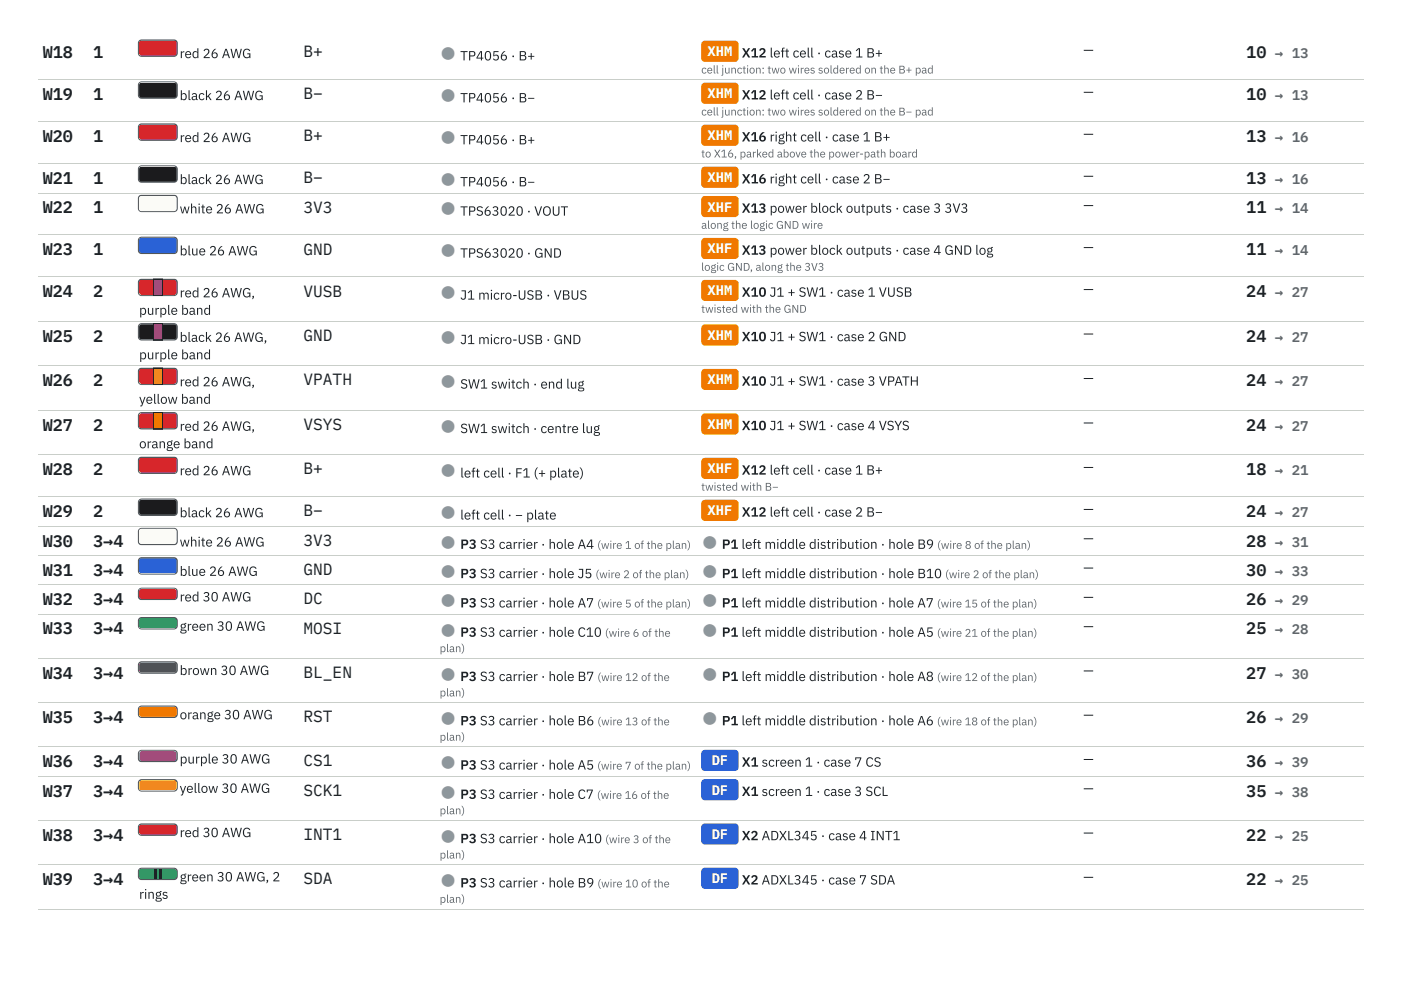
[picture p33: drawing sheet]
<svg xmlns="http://www.w3.org/2000/svg" width="297mm" height="210mm" viewBox="0 0 297 210" stroke-linecap="round" stroke-linejoin="round" font-family="sans-serif">
<defs><g id="words">
<g font-size="4.5" fill="#8e979c">
<text x="93.7" y="12.6">●</text>
<text x="93.7" y="21.5">●</text>
<text x="93.7" y="30.4">●</text>
<text x="93.7" y="39.3">●</text>
<text x="93.7" y="45.5">●</text>
<text x="93.7" y="54.4">●</text>
<text x="93.7" y="63.3">●</text>
<text x="93.7" y="72.7">●</text>
<text x="93.7" y="82.2">●</text>
<text x="93.7" y="91.6">●</text>
<text x="93.7" y="101.1">●</text>
<text x="93.7" y="110">●</text>
<text x="93.7" y="116.2">●</text>
<text x="149.2" y="116.2">●</text>
<text x="93.7" y="122.4">●</text>
<text x="149.2" y="122.4">●</text>
<text x="93.7" y="128.6">●</text>
<text x="149.2" y="128.6">●</text>
<text x="93.7" y="134.8">●</text>
<text x="149.2" y="134.8">●</text>
<text x="93.7" y="144.2">●</text>
<text x="149.2" y="144.2">●</text>
<text x="93.7" y="153.6">●</text>
<text x="149.2" y="153.6">●</text>
<text x="93.7" y="163">●</text>
<text x="93.7" y="169.2">●</text>
<text x="93.7" y="178.6">●</text>
<text x="93.7" y="188">●</text>
</g>
<g font-size="3.6" fill="#1d2226">
<text x="9.1" y="12.3">W18</text>
<text x="19.8" y="12.3">1</text>
<text x="264.2" y="12.3">10</text>
<text x="9.1" y="21.2">W19</text>
<text x="19.8" y="21.2">1</text>
<text x="264.2" y="21.2">10</text>
<text x="9.1" y="30.1">W20</text>
<text x="19.8" y="30.1">1</text>
<text x="264.2" y="30.1">13</text>
<text x="9.1" y="39.1">W21</text>
<text x="19.8" y="39.1">1</text>
<text x="264.2" y="39.1">13</text>
<text x="9.1" y="45.3">W22</text>
<text x="19.8" y="45.3">1</text>
<text x="264.2" y="45.3">11</text>
<text x="9.1" y="54.2">W23</text>
<text x="19.8" y="54.2">1</text>
<text x="264.2" y="54.2">11</text>
<text x="9.1" y="63.1">W24</text>
<text x="19.8" y="63.1">2</text>
<text x="264.2" y="63.1">24</text>
<text x="9.1" y="72.5">W25</text>
<text x="19.8" y="72.5">2</text>
<text x="264.2" y="72.5">24</text>
<text x="9.1" y="82">W26</text>
<text x="19.8" y="82">2</text>
<text x="264.2" y="82">24</text>
<text x="9.1" y="91.4">W27</text>
<text x="19.8" y="91.4">2</text>
<text x="264.2" y="91.4">24</text>
<text x="9.1" y="100.8">W28</text>
<text x="19.8" y="100.8">2</text>
<text x="264.2" y="100.8">18</text>
<text x="9.1" y="109.7">W29</text>
<text x="19.8" y="109.7">2</text>
<text x="264.2" y="109.7">24</text>
<text x="9.1" y="116">W30</text>
<text x="19.8" y="116">3→4</text>
<text x="264.2" y="116">28</text>
<text x="9.1" y="122.2">W31</text>
<text x="19.8" y="122.2">3→4</text>
<text x="264.2" y="122.2">30</text>
<text x="9.1" y="128.4">W32</text>
<text x="19.8" y="128.4">3→4</text>
<text x="264.2" y="128.4">26</text>
<text x="9.1" y="134.6">W33</text>
<text x="19.8" y="134.6">3→4</text>
<text x="264.2" y="134.6">25</text>
<text x="9.1" y="144">W34</text>
<text x="19.8" y="144">3→4</text>
<text x="264.2" y="144">27</text>
<text x="9.1" y="153.4">W35</text>
<text x="19.8" y="153.4">3→4</text>
<text x="264.2" y="153.4">26</text>
<text x="9.1" y="162.8">W36</text>
<text x="19.8" y="162.8">3→4</text>
<text x="264.2" y="162.8">36</text>
<text x="9.1" y="169">W37</text>
<text x="19.8" y="169">3→4</text>
<text x="264.2" y="169">35</text>
<text x="9.1" y="178.4">W38</text>
<text x="19.8" y="178.4">3→4</text>
<text x="264.2" y="178.4">22</text>
<text x="9.1" y="187.8">W39</text>
<text x="19.8" y="187.8">3→4</text>
<text x="264.2" y="187.8">22</text>
</g>
<g font-size="3.4" fill="#1d2226">
<text x="64.3" y="12.2">B+</text>
<text x="64.3" y="21.1">B−</text>
<text x="64.3" y="30">B+</text>
<text x="64.3" y="38.9">B−</text>
<text x="64.3" y="45.1">3V3</text>
<text x="64.3" y="54">GND</text>
<text x="64.3" y="62.9">VUSB</text>
<text x="64.3" y="72.3">GND</text>
<text x="64.3" y="81.8">VPATH</text>
<text x="64.3" y="91.2">VSYS</text>
<text x="64.3" y="100.7">B+</text>
<text x="64.3" y="109.6">B−</text>
<text x="64.3" y="115.8">3V3</text>
<text x="64.3" y="122">GND</text>
<text x="64.3" y="128.2">DC</text>
<text x="64.3" y="134.4">MOSI</text>
<text x="64.3" y="143.8">BL_EN</text>
<text x="64.3" y="153.2">RST</text>
<text x="64.3" y="162.6">CS1</text>
<text x="64.3" y="168.8">SCK1</text>
<text x="64.3" y="178.2">INT1</text>
<text x="64.3" y="187.6">SDA</text>
</g>
<g font-size="3" fill="#5e676d">
<text x="270.3" y="12.3">→ 13</text>
<text x="270.3" y="21.2">→ 13</text>
<text x="270.3" y="30.1">→ 16</text>
<text x="270.3" y="39.1">→ 16</text>
<text x="270.3" y="45.3">→ 14</text>
<text x="270.3" y="54.2">→ 14</text>
<text x="270.3" y="63.1">→ 27</text>
<text x="270.3" y="72.5">→ 27</text>
<text x="270.3" y="82">→ 27</text>
<text x="270.3" y="91.4">→ 27</text>
<text x="270.3" y="100.8">→ 21</text>
<text x="270.3" y="109.7">→ 27</text>
<text x="270.3" y="116">→ 31</text>
<text x="270.3" y="122.2">→ 33</text>
<text x="270.3" y="128.4">→ 29</text>
<text x="270.3" y="134.6">→ 28</text>
<text x="270.3" y="144">→ 30</text>
<text x="270.3" y="153.4">→ 29</text>
<text x="270.3" y="162.8">→ 39</text>
<text x="270.3" y="169">→ 38</text>
<text x="270.3" y="178.4">→ 25</text>
<text x="270.3" y="187.8">→ 25</text>
</g>
<g font-size="2.9" fill="#fff">
<text x="150" y="11.9">XHM</text>
<text x="150" y="20.8">XHM</text>
<text x="150" y="29.7">XHM</text>
<text x="150" y="38.7">XHM</text>
<text x="150" y="44.9">XHF</text>
<text x="150" y="53.8">XHF</text>
<text x="150" y="62.7">XHM</text>
<text x="150" y="72.1">XHM</text>
<text x="150" y="81.6">XHM</text>
<text x="150" y="91">XHM</text>
<text x="150" y="100.4">XHF</text>
<text x="150" y="109.3">XHF</text>
<text x="150.9" y="162.4">DF</text>
<text x="150.9" y="168.6">DF</text>
<text x="150.9" y="178">DF</text>
<text x="150.9" y="187.4">DF</text>
</g>
<g font-size="2.8" fill="#1d2226">
<text x="229.7" y="11.5">—</text>
<text x="38.1" y="12.3">red 26 AWG</text>
<text x="97.6" y="12.8">TP4056 · B+</text>
<text x="157.3" y="12.2">X12 left cell · case 1 B+</text>
<text x="38.1" y="21.2">black 26 AWG</text>
<text x="97.6" y="21.7">TP4056 · B−</text>
<text x="157.3" y="21.1">X12 left cell · case 2 B−</text>
<text x="229.7" y="20.4">—</text>
<text x="229.7" y="29.4">—</text>
<text x="38.1" y="30.1">red 26 AWG</text>
<text x="97.6" y="30.6">TP4056 · B+</text>
<text x="157.3" y="30">X16 right cell · case 1 B+</text>
<text x="38.1" y="39.1">black 26 AWG</text>
<text x="97.6" y="39.5">TP4056 · B−</text>
<text x="157.3" y="38.9">X16 right cell · case 2 B−</text>
<text x="229.7" y="38.3">—</text>
<text x="38.1" y="45.3">white 26 AWG</text>
<text x="97.6" y="45.8">TPS63020 · VOUT</text>
<text x="157.3" y="45.1">X13 power block outputs · case 3</text>
<text x="200.2" y="45.1">3V3</text>
<text x="229.7" y="44.5">—</text>
<text x="229.7" y="53.4">—</text>
<text x="38.1" y="54.2">blue 26 AWG</text>
<text x="97.6" y="54.7">TPS63020 · GND</text>
<text x="157.3" y="54">X13 power block outputs · case 4 GND log</text>
<text x="38.1" y="63.1">red 26 AWG,</text>
<text x="97.6" y="63.6">J1 micro-USB · VBUS</text>
<text x="157.3" y="63">X10 J1 + SW1 · case 1 VUSB</text>
<text x="229.7" y="62.3">—</text>
<text x="29.5" y="66.8">purple band</text>
<text x="229.7" y="71.7">—</text>
<text x="29.5" y="76.2">purple band</text>
<text x="38.1" y="72.5">black 26 AWG,</text>
<text x="97.6" y="73">J1 micro-USB · GND</text>
<text x="157.3" y="72.4">X10 J1 + SW1 · case 2 GND</text>
<text x="38.1" y="82">red 26 AWG,</text>
<text x="97.6" y="82.4">SW1 switch · end lug</text>
<text x="157.3" y="81.8">X10 J1 + SW1 · case 3 VPATH</text>
<text x="229.7" y="81.2">—</text>
<text x="29.5" y="85.7">yellow band</text>
<text x="29.5" y="95.1">orange band</text>
<text x="38.1" y="91.4">red 26 AWG,</text>
<text x="97.6" y="91.9">SW1 switch · centre lug</text>
<text x="157.3" y="91.3">X10 J1 + SW1 · case 4 VSYS</text>
<text x="229.7" y="90.6">—</text>
<text x="38.1" y="100.8">red 26 AWG</text>
<text x="97.6" y="101.3">left cell · F1 (+ plate)</text>
<text x="157.3" y="100.7">X12 left cell · case 1 B+</text>
<text x="229.7" y="100">—</text>
<text x="38.1" y="109.7">black 26 AWG</text>
<text x="97.6" y="110.2">left cell · − plate</text>
<text x="157.3" y="109.6">X12 left cell · case 2 B−</text>
<text x="229.7" y="108.9">—</text>
<text x="38.1" y="116">white 26 AWG</text>
<text x="97.6" y="116.4">P3 S3 carrier · hole A4</text>
<text x="153" y="116.4">P1 left middle distribution · hole B9</text>
<text x="229.7" y="115.2">—</text>
<text x="38.1" y="122.2">blue 26 AWG</text>
<text x="97.6" y="122.7">P3 S3 carrier · hole J5</text>
<text x="153" y="122.7">P1 left middle distribution · hole B10</text>
<text x="229.7" y="121.4">—</text>
<text x="38.1" y="127.6">red 30 AWG</text>
<text x="97.6" y="128.9">P3 S3 carrier · hole A7</text>
<text x="153" y="128.9">P1 left middle distribution · hole A7</text>
<text x="229.7" y="127.6">—</text>
<text x="38.1" y="133.8">green 30 AWG</text>
<text x="97.6" y="135.1">P3 S3 carrier · hole C10</text>
<text x="153" y="135.1">P1 left middle distribution · hole A5</text>
<text x="229.7" y="133.8">—</text>
<text x="38.1" y="143.2">brown 30 AWG</text>
<text x="229.7" y="143.2">—</text>
<text x="97.6" y="144.5">P3 S3 carrier · hole B7</text>
<text x="153" y="144.5">P1 left middle distribution · hole A8</text>
<text x="38.1" y="152.6">orange 30 AWG</text>
<text x="97.6" y="153.9">P3 S3 carrier · hole B6</text>
<text x="153" y="153.9">P1 left middle distribution · hole A6</text>
<text x="229.7" y="152.6">—</text>
<text x="38.1" y="162">purple 30 AWG</text>
<text x="229.7" y="162">—</text>
<text x="97.6" y="163.3">P3 S3 carrier · hole A5</text>
<text x="157.3" y="162.7">X1 screen 1 · case 7 CS</text>
<text x="38.1" y="168.2">yellow 30 AWG</text>
<text x="97.6" y="169.5">P3 S3 carrier · hole C7</text>
<text x="157.3" y="168.9">X1 screen 1 · case 3 SCL</text>
<text x="229.7" y="168.2">—</text>
<text x="38.1" y="177.6">red 30 AWG</text>
<text x="97.6" y="178.9">P3 S3 carrier · hole A10</text>
<text x="157.3" y="178.3">X2 ADXL345 · case 4 INT1</text>
<text x="229.7" y="177.6">—</text>
<text x="29.5" y="190.7">rings</text>
<text x="38.1" y="187">green 30 AWG, 2</text>
<text x="97.6" y="188.3">P3 S3 carrier · hole B9</text>
<text x="157.3" y="187.7">X2 ADXL345 · case 7 SDA</text>
<text x="229.7" y="187">—</text>
</g>
<g font-size="2.4" fill="#5e676d">
<text x="148.7" y="15.6">cell junction: two wires soldered on the B+ pad</text>
<text x="148.7" y="24.5">cell junction: two wires soldered on the B− pad</text>
<text x="148.7" y="33.4">to X16, parked above the power-path board</text>
<text x="148.7" y="48.5">along the logic GND wire</text>
<text x="148.7" y="57.4">logic GND, along the 3V3</text>
<text x="148.7" y="66.3">twisted with the GND</text>
<text x="148.7" y="104.1">twisted with B−</text>
<text x="126.6" y="116.4">(wire 1 of the plan)</text>
<text x="198.7" y="116.4">(wire 8 of the plan)</text>
<text x="126.3" y="122.7">(wire 2 of the plan)</text>
<text x="200.4" y="122.7">(wire 2 of the plan)</text>
<text x="126.6" y="128.9">(wire 5 of the plan)</text>
<text x="198.7" y="128.9">(wire 15 of the plan)</text>
<text x="128.3" y="135.1">(wire 6 of the</text>
<text x="198.7" y="135.1">(wire 21 of the plan)</text>
<text x="93.2" y="138.4">plan)</text>
<text x="93.2" y="147.8">plan)</text>
<text x="126.7" y="144.5">(wire 12 of the</text>
<text x="198.7" y="144.5">(wire 12 of the plan)</text>
<text x="126.7" y="153.9">(wire 13 of the</text>
<text x="198.7" y="153.9">(wire 18 of the plan)</text>
<text x="93.2" y="157.1">plan)</text>
<text x="126.6" y="163.3">(wire 7 of the plan)</text>
<text x="93.2" y="172.8">plan)</text>
<text x="126.6" y="169.5">(wire 16 of the</text>
<text x="128.3" y="178.9">(wire 3 of the</text>
<text x="93.2" y="182.1">plan)</text>
<text x="93.2" y="191.5">plan)</text>
<text x="126.7" y="188.3">(wire 10 of the</text>
</g>
</g></defs>
<g fill="none" stroke="#c9cec9" stroke-width=".21">
<path d="M8 16.9h281M8 25.8h281M8 34.7h281M8 40.9h281M8 49.9h281M8 58.8h281M8 68.2h281M8 77.6h281M8 87.1h281M8 96.5h281M8 105.4h281M8 111.6h281"/>
<path d="M8 117.9h281M8 124.1h281M8 130.3h281M8 139.7h281M8 149.1h281M8 158.5h281M8 164.7h281M8 174.1h281M8 183.5h281M8 192.9h281"/>
</g>
<path d="M29.5 8.6l.5-.2h6.9a.79 .79 0 0 1 .8 .8v2.1a.79 .79 0 0 1-.8 .8h-6.9a.79 .79 0 0 1-.8-.8v-2.1z" fill="#4c555b"/>
<path d="M29.5 8.6h7.9v3.2h-7.9z" fill="#d7262b"/>
<path d="M148.7 8.6h7.9v4.5h-7.9z" fill="#f07800"/>
<path d="M29.5 17.5l.5-.2h6.9a.79 .79 0 0 1 .8 .8v2.1a.79 .79 0 0 1-.8 .8h-6.9a.79 .79 0 0 1-.8-.8v-2.1z" fill="#4c555b"/>
<path d="M29.5 17.5h7.9v3.2h-7.9z" fill="#1b1b1d"/>
<path d="M148.7 17.5h7.9v4.5h-7.9z" fill="#f07800"/>
<path d="M29.5 26.4l.5-.2h6.9a.79 .79 0 0 1 .8 .8v2.1a.79 .79 0 0 1-.8 .8h-6.9a.79 .79 0 0 1-.8-.8v-2.1z" fill="#4c555b"/>
<path d="M29.5 26.4h7.9v3.2h-7.9z" fill="#d7262b"/>
<path d="M148.7 26.4h7.9v4.5h-7.9z" fill="#f07800"/>
<path d="M29.5 35.3l.5-.2h6.9a.79 .79 0 0 1 .8 .8v2.1a.79 .79 0 0 1-.8 .8h-6.9a.79 .79 0 0 1-.8-.8v-2.1z" fill="#4c555b"/>
<path d="M29.5 35.3h7.9v3.2h-7.9z" fill="#1b1b1d"/>
<path d="M148.7 35.3h7.9v4.5h-7.9z" fill="#f07800"/>
<path d="M29.5 41.5l.5-.2h6.9a.79 .79 0 0 1 .8 .8v2.1a.79 .79 0 0 1-.8 .8h-6.9a.79 .79 0 0 1-.8-.8v-2.1z" fill="#4c555b"/>
<path d="M29.5 41.6h7.9v3.1h-7.9z" fill="#fbfbf7"/>
<path d="M148.7 41.6h7.9v4.5h-7.9z" fill="#f07800"/>
<path d="M29.5 50.4l.5-.2h6.9a.79 .79 0 0 1 .8 .8v2.1a.79 .79 0 0 1-.8 .8h-6.9a.79 .79 0 0 1-.8-.8v-2.1z" fill="#4c555b"/>
<path d="M29.5 50.5h7.9v3.1h-7.9z" fill="#2a62d6"/>
<path d="M148.7 50.5h7.9v4.5h-7.9z" fill="#f07800"/>
<path d="M29.5 59.3l.5-.2h6.9a.79 .79 0 0 1 .8 .8v2.1a.79 .79 0 0 1-.8 .8h-6.9a.79 .79 0 0 1-.8-.8v-2.1z" fill="#4c555b"/>
<path d="M29.5 59.4h7.9v3.2h-7.9z" fill="#d7262b"/>
<path d="M32.4 59.1h2.1v3.7h-2.1z" fill="#1d2226"/>
<path d="M32.7 59.4h1.6v3.2h-1.6z" fill="#8e44c4"/>
<path d="M148.7 59.4h7.9v4.5h-7.9z" fill="#f07800"/>
<path d="M29.5 68.8l.5-.2h6.9a.79 .79 0 0 1 .8 .7v2.2a.79 .79 0 0 1-.8 .8h-6.9a.79 .79 0 0 1-.8-.8v-2.2z" fill="#4c555b"/>
<path d="M29.5 68.8h7.9v3.2h-7.9z" fill="#1b1b1d"/>
<path d="M32.4 68.6h2.1v3.7h-2.1z" fill="#1d2226"/>
<path d="M32.7 68.8h1.6v3.2h-1.6z" fill="#8e44c4"/>
<path d="M148.7 68.8h7.9v4.5h-7.9z" fill="#f07800"/>
<path d="M29.5 78.2l.5-.2h6.9a.79 .79 0 0 1 .8 .8v2.1a.79 .79 0 0 1-.8 .8h-6.9a.79 .79 0 0 1-.8-.8v-2.1z" fill="#4c555b"/>
<path d="M29.5 78.3h7.9v3.1h-7.9z" fill="#d7262b"/>
<path d="M32.4 78h2.1v3.7h-2.1z" fill="#1d2226"/>
<path d="M32.7 78.3h1.6v3.1h-1.6z" fill="#f5c400"/>
<path d="M148.7 78.3h7.9v4.5h-7.9z" fill="#f07800"/>
<path d="M29.5 87.7l.5-.3h6.9a.79 .79 0 0 1 .8 .8v2.1a.79 .79 0 0 1-.8 .8h-6.9a.79 .79 0 0 1-.8-.8v-2.1z" fill="#4c555b"/>
<path d="M29.5 87.7h7.9v3.2h-7.9z" fill="#d7262b"/>
<path d="M32.4 87.4h2.1v3.7h-2.1z" fill="#1d2226"/>
<g fill="#f07800">
<path d="M32.7 87.7h1.6v3.2h-1.6z"/>
<path d="M148.7 87.7h7.9v4.5h-7.9z"/>
</g>
<path d="M29.5 97.1l.5-.2h6.9a.79 .79 0 0 1 .8 .8v2.1a.79 .79 0 0 1-.8 .8h-6.9a.79 .79 0 0 1-.8-.8v-2.1z" fill="#4c555b"/>
<path d="M29.5 97.1h7.9v3.2h-7.9z" fill="#d7262b"/>
<path d="M148.7 97.1h7.9v4.5h-7.9z" fill="#f07800"/>
<path d="M29.5 106l.5-.2h6.9a.79 .79 0 0 1 .8 .8v2.1a.79 .79 0 0 1-.8 .8h-6.9a.79 .79 0 0 1-.8-.8v-2.1z" fill="#4c555b"/>
<path d="M29.5 106h7.9v3.2h-7.9z" fill="#1b1b1d"/>
<path d="M148.7 106h7.9v4.5h-7.9z" fill="#f07800"/>
<path d="M29.5 112.2l.5-.2h6.9a.79 .79 0 0 1 .8 .8v2.1a.79 .79 0 0 1-.8 .8h-6.9a.79 .79 0 0 1-.8-.8v-2.1z" fill="#4c555b"/>
<path d="M29.5 112.3h7.9v3.1h-7.9z" fill="#fbfbf7"/>
<path d="M29.5 118.4l.5-.2h6.9a.79 .79 0 0 1 .8 .8v2.1a.79 .79 0 0 1-.8 .8h-6.9a.79 .79 0 0 1-.8-.8v-2.1z" fill="#4c555b"/>
<path d="M29.5 118.5h7.9v3.1h-7.9z" fill="#2a62d6"/>
<path d="M29.5 124.9l.5-.2h6.9a.79 .79 0 0 1 .8 .8v1a.79 .79 0 0 1-.8 .8h-6.9a.79 .79 0 0 1-.8-.8v-1z" fill="#4c555b"/>
<path d="M29.5 125h7.9v2.1h-7.9z" fill="#d7262b"/>
<path d="M29.5 131.1l.5-.2h6.9a.79 .79 0 0 1 .8 .8v1.1a.79 .79 0 0 1-.8 .8h-6.9a.79 .79 0 0 1-.8-.8v-1.1z" fill="#4c555b"/>
<path d="M29.5 131.2h7.9v2.1h-7.9z" fill="#23964a"/>
<path d="M29.5 140.5l.5-.2h6.9a.79 .79 0 0 1 .8 .8v1.1a.79 .79 0 0 1-.8 .7h-6.9a.79 .79 0 0 1-.8-.7v-1.1z" fill="#4c555b"/>
<path d="M29.5 140.6h7.9v2.1h-7.9z" fill="#8a5326"/>
<path d="M29.5 149.9l.5-.2h6.9a.79 .79 0 0 1 .8 .8v1a.79 .79 0 0 1-.8 .8h-6.9a.79 .79 0 0 1-.8-.8v-1z" fill="#4c555b"/>
<path d="M29.5 150h7.9v2.1h-7.9z" fill="#f07800"/>
<path d="M29.5 159.3l.5-.2h6.9a.79 .79 0 0 1 .8 .8v1a.79 .79 0 0 1-.8 .8h-6.9a.79 .79 0 0 1-.8-.8v-1z" fill="#4c555b"/>
<path d="M29.5 159.3h7.9v2.2h-7.9z" fill="#8e44c4"/>
<path d="M148.7 159.1h7.9v4.5h-7.9z" fill="#2a62d6"/>
<path d="M29.5 165.5l.5-.2h6.9a.79 .79 0 0 1 .8 .8v1.1a.79 .79 0 0 1-.8 .7h-6.9a.79 .79 0 0 1-.8-.7v-1.1z" fill="#4c555b"/>
<path d="M29.5 165.6h7.9v2.1h-7.9z" fill="#f5c400"/>
<path d="M148.7 165.3h7.9v4.5h-7.9z" fill="#2a62d6"/>
<path d="M29.5 174.9l.5-.2h6.9a.79 .79 0 0 1 .8 .8v1a.79 .79 0 0 1-.8 .8h-6.9a.79 .79 0 0 1-.8-.8v-1z" fill="#4c555b"/>
<path d="M29.5 175h7.9v2.1h-7.9z" fill="#d7262b"/>
<path d="M148.7 174.7h7.9v4.5h-7.9z" fill="#2a62d6"/>
<path d="M29.5 184.3l.5-.2h6.9a.79 .79 0 0 1 .8 .8v1a.79 .79 0 0 1-.8 .8h-6.9a.79 .79 0 0 1-.8-.8v-1z" fill="#4c555b"/>
<path d="M29.5 184.4h7.9v2.1h-7.9z" fill="#23964a"/>
<g fill="#1d2226">
<path d="M32.7 184.4h.5v2.1h-.5z"/>
<path d="M33.7 184.4h.6v2.1h-.6z"/>
</g>
<path d="M148.7 184.1h7.9v4.5h-7.9z" fill="#2a62d6"/>
<use href="#words"/>
</svg>
